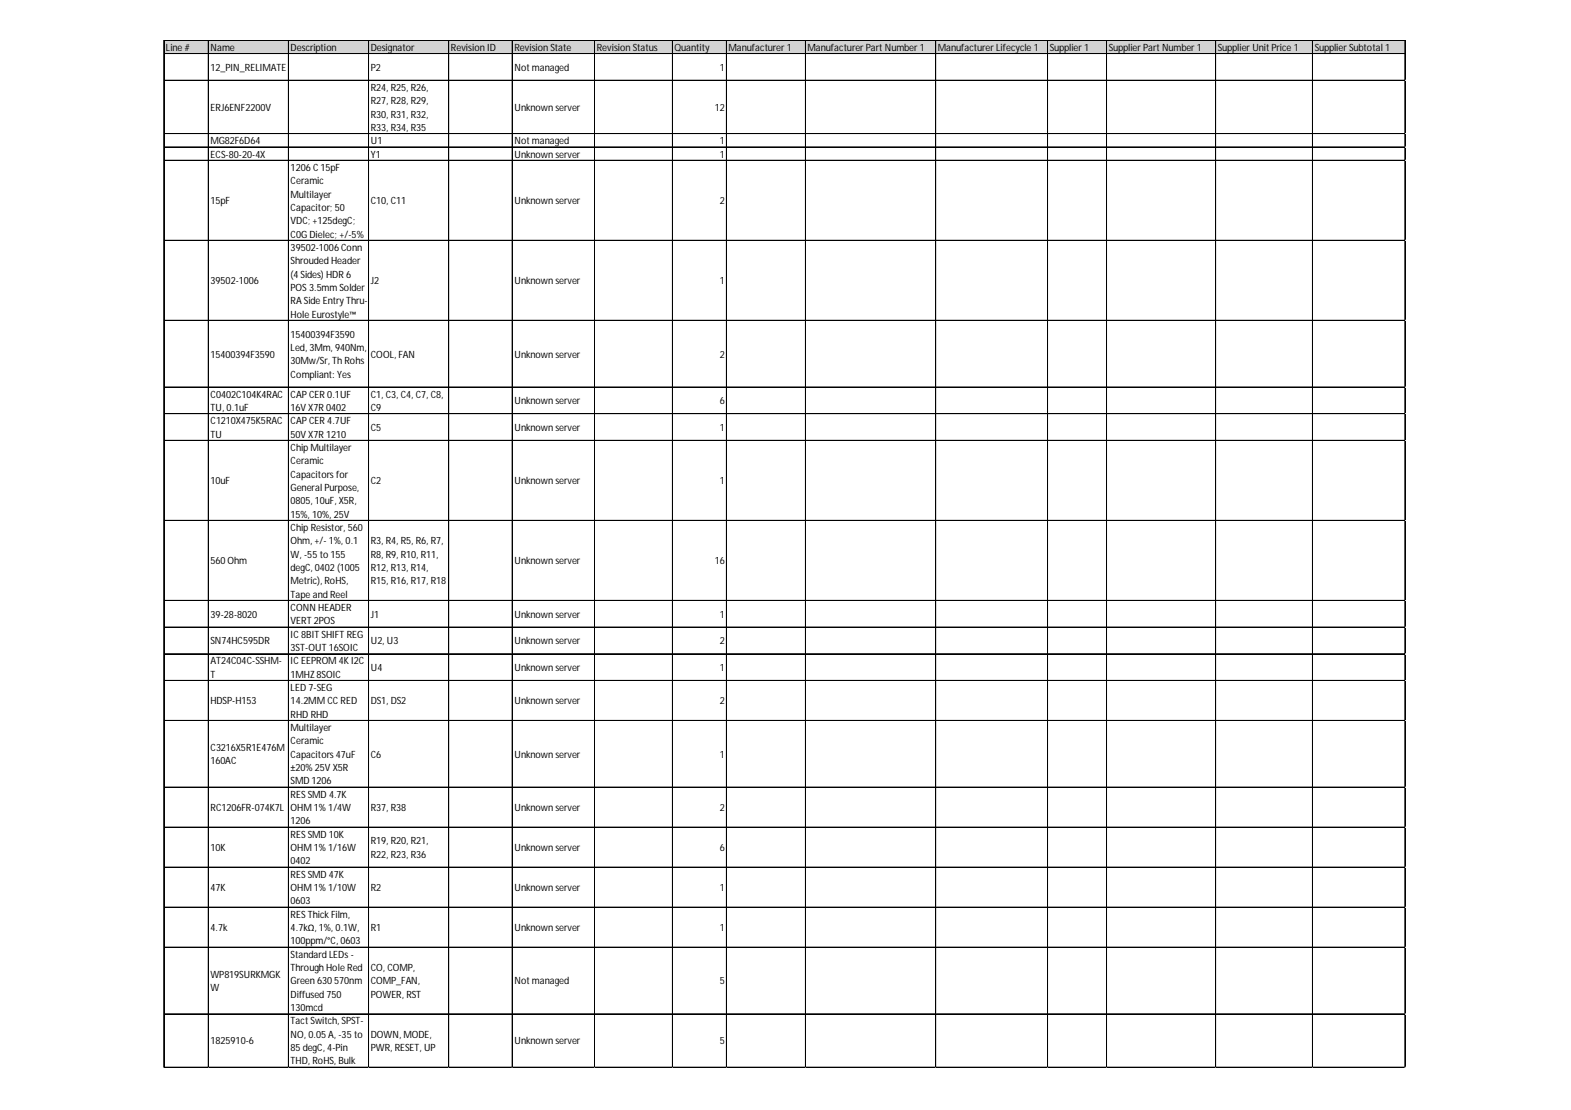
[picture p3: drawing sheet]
<svg xmlns="http://www.w3.org/2000/svg" width="297mm" height="210mm" viewBox="0 0 297 210" stroke-linecap="round" stroke-linejoin="round" font-family="sans-serif">
<defs><g id="words">
<g font-size="1.9">
<text x="31.4" y="9.6">Line #</text>
<text x="39.8" y="9.6">Name</text>
<text x="55" y="9.6">Description</text>
<text x="70.1" y="9.6">Designator</text>
<text x="85.3" y="9.6">Revision ID</text>
<text x="97.3" y="9.6">RevisionState</text>
<text x="112.8" y="9.6">RevisionStatus</text>
<text x="127.6" y="9.6">Quantity</text>
<text x="137.8" y="9.6">Manufacturer1</text>
<text x="152.7" y="9.6">ManufacturerPart Number1</text>
<text x="177.3" y="9.6">ManufacturerLifecycle 1</text>
<text x="198.5" y="9.6">Supplier1</text>
<text x="209.6" y="9.6">SupplierPart Number1</text>
<text x="230.3" y="9.6">SupplierUnit Price 1</text>
<text x="248.6" y="9.6">SupplierSubtotal 1</text>
<text x="39.8" y="13.4">12_PIN_RELIMATE</text>
<text x="70.1" y="13.4">P2</text>
<text x="70.1" y="17.2">R24, R25, R26,</text>
<text x="97.3" y="13.4">Not managed</text>
<text x="136.1" y="13.4">1</text>
<text x="39.8" y="21">ERJ6ENF2200V</text>
<text x="70.1" y="19.7">R27, R28, R29,</text>
<text x="70.1" y="22.2">R30, R31, R32,</text>
<text x="97.3" y="21">Unknown server</text>
<text x="135.1" y="21">12</text>
<text x="39.8" y="27.3">MG82F6D64</text>
<text x="39.8" y="29.8">ECS-80-20-4X</text>
<text x="70.1" y="24.7">R33, R34, R35</text>
<text x="70.1" y="27.3">U1</text>
<text x="70.1" y="29.8">Y1</text>
<text x="97.3" y="27.3">Not managed</text>
<text x="97.3" y="29.8">Unknown server</text>
<text x="136.1" y="27.3">1</text>
<text x="136.1" y="29.8">1</text>
<text x="55" y="32.3">1206 C15pF</text>
<text x="55" y="34.8">Ceramic</text>
<text x="39.8" y="38.6">15pF</text>
<text x="55" y="37.4">Multilayer</text>
<text x="55" y="39.9">Capacitor; 50</text>
<text x="70.1" y="38.6">C10, C11</text>
<text x="97.3" y="38.6">Unknown server</text>
<text x="136.1" y="38.6">2</text>
<text x="55" y="42.4">VDC; +125degC;</text>
<text x="55" y="44.9">C0G Dielec; +/-5%</text>
<text x="55" y="47.4">39502-1006 Conn</text>
<text x="39.8" y="53.8">39502-1006</text>
<text x="55" y="50">Shrouded Header</text>
<text x="55" y="52.5">(4 Sides) HDR6</text>
<text x="70.1" y="53.8">J2</text>
<text x="97.3" y="53.8">Unknown server</text>
<text x="136.1" y="53.8">1</text>
<text x="55" y="55">POS3.5mmSolder</text>
<text x="55" y="57.5">RASide Entry Thru-</text>
<text x="55" y="60.1">Hole Eurostyle™</text>
<text x="55" y="63.8">15400394F3590</text>
<text x="39.8" y="67.6">15400394F3590</text>
<text x="55" y="66.4">Led, 3Mm, 940Nm,</text>
<text x="55" y="68.9">30Mw/Sr, Th Rohs</text>
<text x="55" y="71.4">Compliant: Yes</text>
<text x="70.1" y="67.6">COOL, FAN</text>
<text x="97.3" y="67.6">Unknown server</text>
<text x="136.1" y="67.6">2</text>
<text x="39.8" y="75.2">C0402C104K4RAC</text>
<text x="39.8" y="77.7">TU, 0.1uF</text>
<text x="55" y="75.2">CAPCER0.1UF</text>
<text x="55" y="77.7">16VX7R0402</text>
<text x="70.1" y="75.2">C1, C3, C4, C7, C8,</text>
<text x="70.1" y="77.7">C9</text>
<text x="97.3" y="76.5">Unknown server</text>
<text x="136.1" y="76.5">6</text>
<text x="39.8" y="80.2">C1210X475K5RAC</text>
<text x="39.8" y="82.8">TU</text>
<text x="55" y="80.2">CAPCER4.7UF</text>
<text x="55" y="82.8">50VX7R1210</text>
<text x="70.1" y="81.5">C5</text>
<text x="97.3" y="81.5">Unknown server</text>
<text x="136.1" y="81.5">1</text>
<text x="55" y="85.3">ChipMultilayer</text>
<text x="55" y="87.8">Ceramic</text>
<text x="39.8" y="91.6">10uF</text>
<text x="55" y="90.3">Capacitors for</text>
<text x="55" y="92.8">General Purpose,</text>
<text x="55" y="95.4">0805, 10uF, X5R,</text>
<text x="70.1" y="91.6">C2</text>
<text x="97.3" y="91.6">Unknown server</text>
<text x="136.1" y="91.6">1</text>
<text x="55" y="97.9">15%, 10%, 25V</text>
<text x="55" y="100.4">ChipResistor, 560</text>
<text x="39.8" y="106.7">560 Ohm</text>
<text x="55" y="102.9">Ohm, +/- 1%, 0.1</text>
<text x="55" y="105.5">W, -55 to155</text>
<text x="55" y="108">degC, 0402 (1005</text>
<text x="70.1" y="102.9">R3, R4, R5, R6, R7,</text>
<text x="70.1" y="105.5">R8, R9, R10, R11,</text>
<text x="70.1" y="108">R12, R13, R14,</text>
<text x="97.3" y="106.7">Unknown server</text>
<text x="135.1" y="106.7">16</text>
<text x="55" y="110.5">Metric), RoHS,</text>
<text x="55" y="113">Tape and Reel</text>
<text x="70.1" y="110.5">R15, R16, R17, R18</text>
<text x="39.8" y="116.8">39-28-8020</text>
<text x="55" y="115.5">CONN HEADER</text>
<text x="55" y="118.1">VERT2POS</text>
<text x="70.1" y="116.8">J1</text>
<text x="97.3" y="116.8">Unknown server</text>
<text x="136.1" y="116.8">1</text>
<text x="39.8" y="121.8">SN74HC595DR</text>
<text x="39.8" y="125.6">AT24C04C-SSHM-</text>
<text x="55" y="120.6">IC8BITSHIFT REG</text>
<text x="55" y="123.1">3ST-OUT16SOIC</text>
<text x="55" y="125.6">ICEEPROM4KI2C</text>
<text x="70.1" y="121.8">U2, U3</text>
<text x="97.3" y="121.8">Unknown server</text>
<text x="136.1" y="121.8">2</text>
<text x="39.8" y="128.2">T</text>
<text x="55" y="128.2">1MHZ8SOIC</text>
<text x="55" y="130.7">LED 7-SEG</text>
<text x="70.1" y="126.9">U4</text>
<text x="97.3" y="126.9">Unknown server</text>
<text x="136.1" y="126.9">1</text>
<text x="39.8" y="133.2">HDSP-H153</text>
<text x="55" y="133.2">14.2MMCCRED</text>
<text x="55" y="135.7">RHD RHD</text>
<text x="70.1" y="133.2">DS1, DS2</text>
<text x="97.3" y="133.2">Unknown server</text>
<text x="136.1" y="133.2">2</text>
<text x="39.8" y="142">C3216X5R1E476M</text>
<text x="55" y="138.2">Multilayer</text>
<text x="55" y="140.8">Ceramic</text>
<text x="55" y="143.3">Capacitors 47uF</text>
<text x="70.1" y="143.3">C6</text>
<text x="97.3" y="143.3">Unknown server</text>
<text x="136.1" y="143.3">1</text>
<text x="39.8" y="144.5">160AC</text>
<text x="55" y="145.8">±20% 25VX5R</text>
<text x="55" y="148.3">SMD 1206</text>
<text x="39.8" y="153.4">RC1206FR-074K7L</text>
<text x="55" y="150.9">RESSMD 4.7K</text>
<text x="55" y="153.4">OHM1% 1/4W</text>
<text x="55" y="155.9">1206</text>
<text x="70.1" y="153.4">R37, R38</text>
<text x="97.3" y="153.4">Unknown server</text>
<text x="136.1" y="153.4">2</text>
<text x="39.8" y="160.9">10K</text>
<text x="55" y="158.4">RESSMD 10K</text>
<text x="55" y="160.9">OHM1% 1/16W</text>
<text x="70.1" y="159.7">R19, R20, R21,</text>
<text x="97.3" y="160.9">Unknown server</text>
<text x="136.1" y="160.9">6</text>
<text x="55" y="163.5">0402</text>
<text x="55" y="166">RESSMD 47K</text>
<text x="70.1" y="162.2">R22, R23, R36</text>
<text x="39.8" y="168.5">47K</text>
<text x="55" y="168.5">OHM1% 1/10W</text>
<text x="55" y="171">0603</text>
<text x="55" y="173.6">RESThickFilm,</text>
<text x="70.1" y="168.5">R2</text>
<text x="97.3" y="168.5">Unknown server</text>
<text x="136.1" y="168.5">1</text>
<text x="39.8" y="176.1">4.7k</text>
<text x="55" y="176.1">4.7kΩ, 1%, 0.1W,</text>
<text x="55" y="178.6">100ppm/°C, 0603</text>
<text x="70.1" y="176.1">R1</text>
<text x="97.3" y="176.1">Unknown server</text>
<text x="136.1" y="176.1">1</text>
<text x="39.8" y="184.9">WP819SURKMGK</text>
<text x="55" y="181.1">Standard LEDs -</text>
<text x="55" y="183.6">ThroughHole Red</text>
<text x="70.1" y="183.6">CO, COMP,</text>
<text x="39.8" y="187.4">W</text>
<text x="55" y="186.2">Green 630 570nm</text>
<text x="55" y="188.7">Diffused 750</text>
<text x="55" y="191.2">130mcd</text>
<text x="70.1" y="186.2">COMP_FAN,</text>
<text x="70.1" y="188.7">POWER, RST</text>
<text x="97.3" y="186.2">Not managed</text>
<text x="136.1" y="186.2">5</text>
<text x="39.8" y="197.5">1825910-6</text>
<text x="55" y="193.7">Tact Switch, SPST-</text>
<text x="55" y="196.2">NO, 0.05 A, -35 to</text>
<text x="70.1" y="196.2">DOWN, MODE,</text>
<text x="97.3" y="197.5">Unknown server</text>
<text x="136.1" y="197.5">5</text>
<text x="55" y="198.8">85 degC, 4-Pin</text>
<text x="55" y="201.3">THD, RoHS, Bulk</text>
<text x="70.1" y="198.8">PWR, RESET, UP</text>
</g>
</g></defs>
<path d="M31 7.7h234.7v2.5h-234.7z" fill="#d3d3d3"/>
<g fill="none" stroke="#000" stroke-width=".19">
<path d="M31 7.6v194.3M31.1 7.6h234.6M31.1 7.7h234.6M31.1 10.1h234.6M31.1 10.2h234.6M31.1 15.2h234.6M39.4 7.7v194.2M54.5 7.7v194.2M54.6 7.7v194.2M69.7 7.7v194.2M84.8 7.7v194.2M84.9 7.7v194.2"/>
<path d="M96.8 7.7v194.2M96.9 7.7v194.2M112.4 7.7v194.2M112.5 7.7v194.2M127.1 7.7v194.2M127.2 7.7v194.2M137.3 7.7v194.2M137.4 7.7v194.2M152.3 7.7v194.2M176.9 7.7v194.2M177 7.7v194.2M198.1 7.7v194.2"/>
<path d="M209.2 7.7v194.2M209.3 7.7v194.2M229.8 7.7v194.2M229.9 7.7v194.2M248.2 7.7v194.2M265.6 7.7v194.2M265.7 7.7v194.2M31.1 25.3h234.6M31.1 27.8h234.6M31.1 30.3h234.6M31.1 30.4h234.6M31.1 45.4h234.6"/>
<path d="M31.1 45.5h234.6M31.1 60.6h234.6M31.1 73.2h234.6M31.1 78.2h234.6M31.1 78.3h234.6M31.1 83.3h234.6M31.1 98.4h234.6M31.1 98.5h234.6M31.1 113.5h234.6M31.1 113.6h234.6M31.1 118.6h234.6M31.1 123.6h234.6"/>
<path d="M31.1 123.7h234.6M31.1 128.7h234.6M31.1 136.2h234.6M31.1 136.3h234.6M31.1 148.8h234.6M31.1 148.9h234.6M31.1 156.4h234.6M31.1 156.5h234.6M31.1 164h234.6M31.1 171.5h234.6M31.1 171.6h234.6M31.1 179.1h234.6"/>
<path d="M31.1 179.2h234.6M31.1 191.7h234.6M31.1 191.8h234.6M31.1 201.8h234.6M31.1 201.9h234.6"/>
</g>
<path d="M31 201.9v.1" fill="none" stroke="#d4d4d4" stroke-width=".19"/>
<path d="M31 201.9l.1 .1z" fill="#d4d4d4"/>
<path d="M39.4 201.9v.1" fill="none" stroke="#d4d4d4" stroke-width=".19"/>
<path d="M39.4 201.9l.1 .1z" fill="#d4d4d4"/>
<path d="M54.5 201.9v.1" fill="none" stroke="#d4d4d4" stroke-width=".19"/>
<path d="M54.5 201.9l.1 .1z" fill="#d4d4d4"/>
<path d="M69.7 201.9v.1" fill="none" stroke="#d4d4d4" stroke-width=".19"/>
<path d="M69.7 201.9l.1 .1z" fill="#d4d4d4"/>
<path d="M84.8 201.9v.1" fill="none" stroke="#d4d4d4" stroke-width=".19"/>
<path d="M84.8 201.9l.1 .1z" fill="#d4d4d4"/>
<path d="M96.8 201.9v.1" fill="none" stroke="#d4d4d4" stroke-width=".19"/>
<path d="M96.8 201.9l.1 .1z" fill="#d4d4d4"/>
<path d="M112.4 201.9v.1" fill="none" stroke="#d4d4d4" stroke-width=".19"/>
<path d="M112.4 201.9l.1 .1z" fill="#d4d4d4"/>
<path d="M127.1 201.9v.1" fill="none" stroke="#d4d4d4" stroke-width=".19"/>
<path d="M127.1 201.9l.1 .1z" fill="#d4d4d4"/>
<path d="M137.3 201.9v.1" fill="none" stroke="#d4d4d4" stroke-width=".19"/>
<path d="M137.3 201.9l.2 .1z" fill="#d4d4d4"/>
<path d="M152.3 201.9v.1" fill="none" stroke="#d4d4d4" stroke-width=".19"/>
<path d="M152.3 201.9l.1 .1z" fill="#d4d4d4"/>
<path d="M176.9 201.9v.1" fill="none" stroke="#d4d4d4" stroke-width=".19"/>
<path d="M176.9 201.9l.1 .1z" fill="#d4d4d4"/>
<path d="M198.1 201.9v.1" fill="none" stroke="#d4d4d4" stroke-width=".19"/>
<path d="M198.1 201.9l.1 .1z" fill="#d4d4d4"/>
<path d="M209.2 201.9v.1" fill="none" stroke="#d4d4d4" stroke-width=".19"/>
<path d="M209.2 201.9l.1 .1z" fill="#d4d4d4"/>
<path d="M229.8 201.9v.1" fill="none" stroke="#d4d4d4" stroke-width=".19"/>
<path d="M229.8 201.9l.1 .1z" fill="#d4d4d4"/>
<path d="M248.2 201.9v.1" fill="none" stroke="#d4d4d4" stroke-width=".19"/>
<path d="M248.2 201.9l.1 .1z" fill="#d4d4d4"/>
<path d="M265.6 201.9v.1" fill="none" stroke="#d4d4d4" stroke-width=".19"/>
<path d="M265.6 201.9l.1 .1z" fill="#d4d4d4"/>
<path d="M265.7 15.2h.1" fill="none" stroke="#d4d4d4" stroke-width=".19"/>
<path d="M265.7 15.2v.1z" fill="#d4d4d4"/>
<path d="M265.7 25.3h.1" fill="none" stroke="#d4d4d4" stroke-width=".19"/>
<path d="M265.7 25.3v.1z" fill="#d4d4d4"/>
<path d="M265.7 27.8h.1" fill="none" stroke="#d4d4d4" stroke-width=".19"/>
<path d="M265.7 27.8v.1z" fill="#d4d4d4"/>
<path d="M265.7 30.3h.1" fill="none" stroke="#d4d4d4" stroke-width=".19"/>
<path d="M265.7 30.3v.1z" fill="#d4d4d4"/>
<path d="M265.7 45.4h.1" fill="none" stroke="#d4d4d4" stroke-width=".19"/>
<path d="M265.7 45.4v.1z" fill="#d4d4d4"/>
<path d="M265.7 60.6h.1" fill="none" stroke="#d4d4d4" stroke-width=".19"/>
<path d="M265.7 60.6v.1z" fill="#d4d4d4"/>
<path d="M265.7 73.2h.1" fill="none" stroke="#d4d4d4" stroke-width=".19"/>
<path d="M265.7 73.2v.1z" fill="#d4d4d4"/>
<path d="M265.7 78.2h.1" fill="none" stroke="#d4d4d4" stroke-width=".19"/>
<path d="M265.7 78.2v.1z" fill="#d4d4d4"/>
<path d="M265.7 83.3h.1" fill="none" stroke="#d4d4d4" stroke-width=".19"/>
<path d="M265.7 83.3v.1z" fill="#d4d4d4"/>
<path d="M265.7 98.4h.1" fill="none" stroke="#d4d4d4" stroke-width=".19"/>
<path d="M265.7 98.4v.1z" fill="#d4d4d4"/>
<path d="M265.7 113.5h.1" fill="none" stroke="#d4d4d4" stroke-width=".19"/>
<path d="M265.7 113.5v.1z" fill="#d4d4d4"/>
<path d="M265.7 118.6h.1" fill="none" stroke="#d4d4d4" stroke-width=".19"/>
<path d="M265.7 118.6v.1z" fill="#d4d4d4"/>
<path d="M265.7 123.6h.1" fill="none" stroke="#d4d4d4" stroke-width=".19"/>
<path d="M265.7 123.6v.1z" fill="#d4d4d4"/>
<path d="M265.7 128.7h.1" fill="none" stroke="#d4d4d4" stroke-width=".19"/>
<path d="M265.7 128.7v.1z" fill="#d4d4d4"/>
<path d="M265.7 136.2h.1" fill="none" stroke="#d4d4d4" stroke-width=".19"/>
<path d="M265.7 136.2v.1z" fill="#d4d4d4"/>
<path d="M265.7 148.8h.1" fill="none" stroke="#d4d4d4" stroke-width=".19"/>
<path d="M265.7 148.8v.1z" fill="#d4d4d4"/>
<path d="M265.7 156.4h.1" fill="none" stroke="#d4d4d4" stroke-width=".19"/>
<path d="M265.7 156.4v.1z" fill="#d4d4d4"/>
<path d="M265.7 164h.1" fill="none" stroke="#d4d4d4" stroke-width=".19"/>
<path d="M265.7 164v.1z" fill="#d4d4d4"/>
<path d="M265.7 171.5h.1" fill="none" stroke="#d4d4d4" stroke-width=".19"/>
<path d="M265.7 171.5v.1z" fill="#d4d4d4"/>
<path d="M265.7 179.1h.1" fill="none" stroke="#d4d4d4" stroke-width=".19"/>
<path d="M265.7 179.1v.1z" fill="#d4d4d4"/>
<path d="M265.7 191.7h.1" fill="none" stroke="#d4d4d4" stroke-width=".19"/>
<path d="M265.7 191.7v.1z" fill="#d4d4d4"/>
<path d="M265.7 201.8h.1" fill="none" stroke="#d4d4d4" stroke-width=".19"/>
<path d="M265.7 201.8v.1z" fill="#d4d4d4"/>
<use href="#words"/>
</svg>
